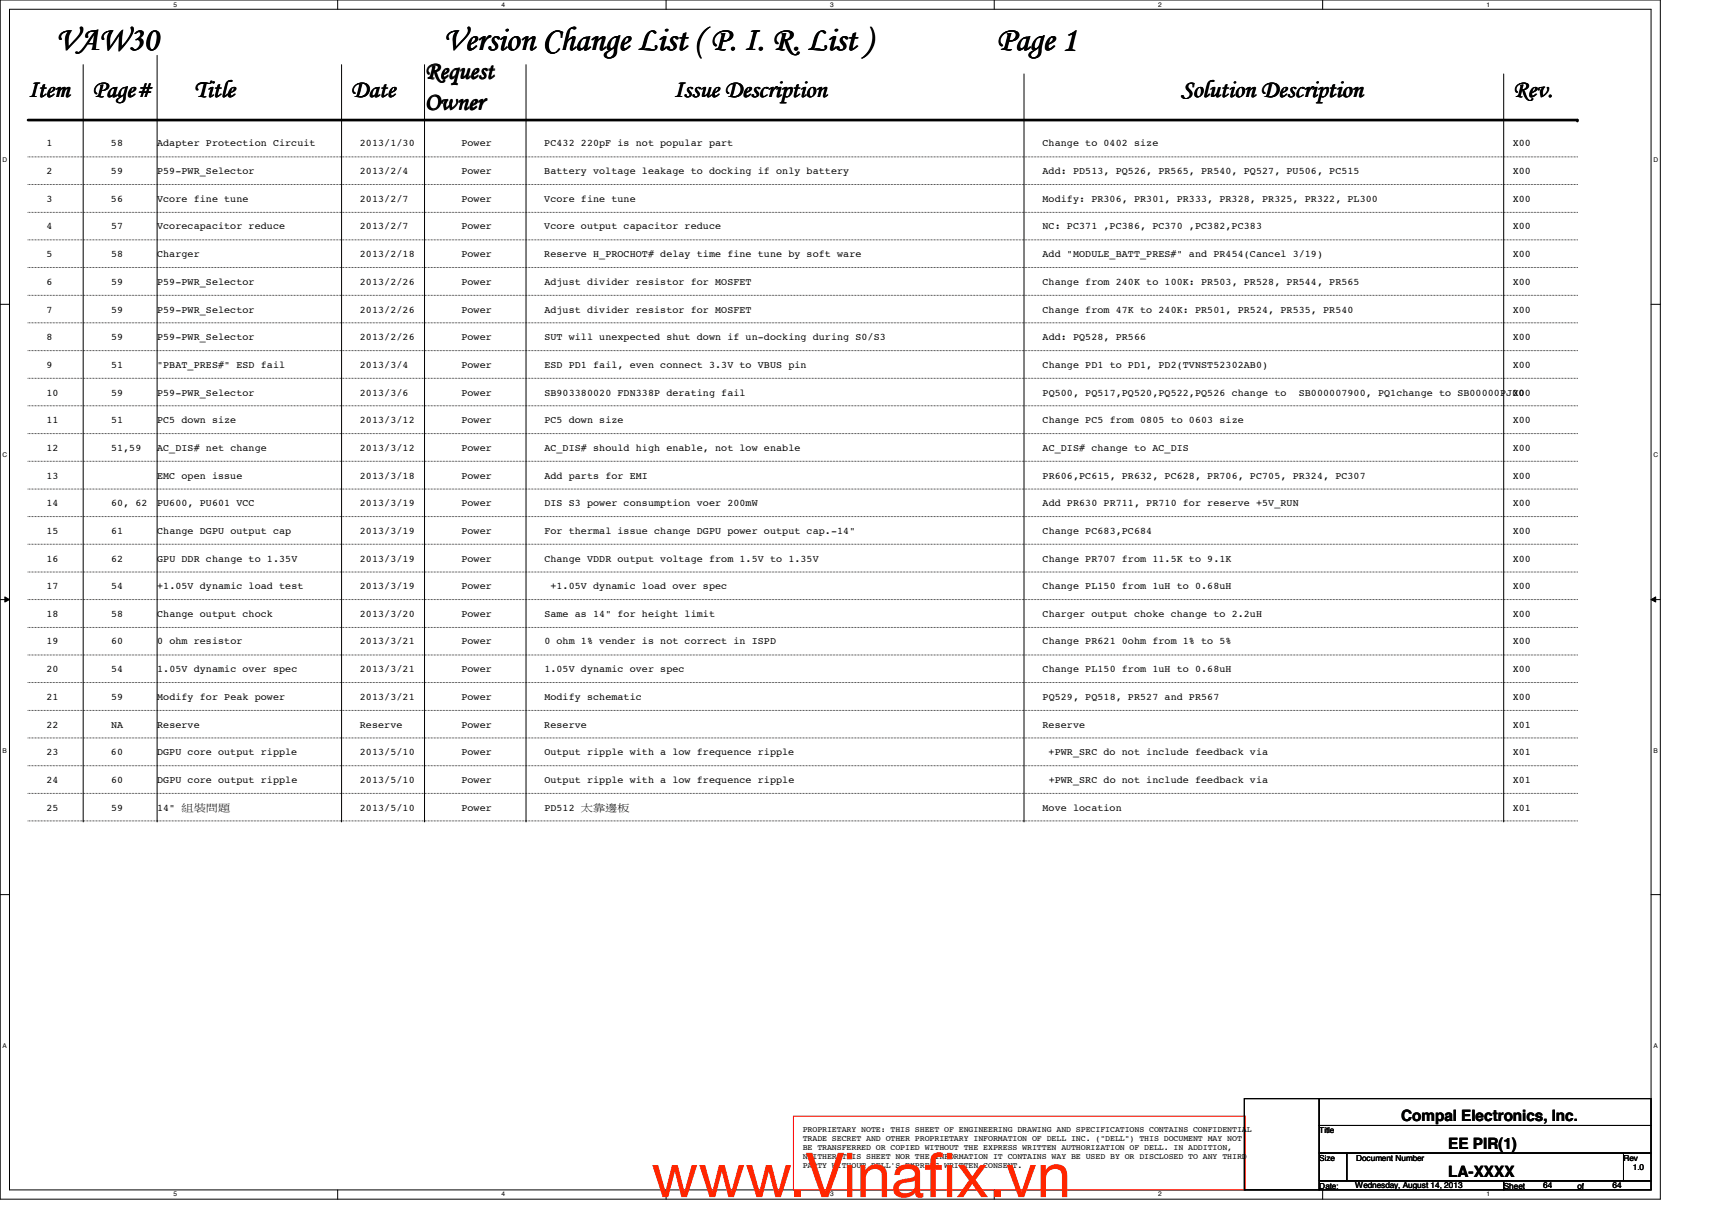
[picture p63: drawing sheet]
<svg xmlns="http://www.w3.org/2000/svg" width="297mm" height="210mm" viewBox="0 0 297 210" stroke-linecap="round" stroke-linejoin="round" font-family="sans-serif">
<defs><g id="words">
<g font-size="10.6" fill="#ff2600">
<text x="113" y="207.7">www.Vinaf</text>
<text x="160.4" y="207.7">ix.vn</text>
</g>
<g font-size="5.9">
<text x="9.7" y="8.6">VAW30</text>
<text x="76.9" y="8.7">Version Change List ( P. I. R. List )</text>
<text x="173" y="8.6">Page 1</text>
</g>
<g font-size="4.3">
<text x="4.9" y="16.8">Item</text>
<text x="16" y="16.8">Page#</text>
<text x="33.7" y="16.8">Title</text>
<text x="61" y="16.8">Date</text>
<text x="73.7" y="13.5">Request</text>
<text x="117" y="16.8">Issue Description</text>
<text x="204.9" y="16.8">Solution Description</text>
<text x="262.5" y="16.8">Rev.</text>
<text x="73.7" y="18.9">Owner</text>
</g>
<g font-size="2.7">
<text x="243.1" y="194.4">Compal Electronics, Inc.</text>
<text x="251.3" y="199.4">EE PIR(1)</text>
<text x="251.3" y="204.2">LA-XXXX</text>
</g>
<g font-size="1.7">
<text x="8" y="25.4">1</text>
<text x="19.3" y="25.4">58</text>
<text x="27.3" y="25.4">Adapter Protection Circuit</text>
<text x="62.4" y="25.4">2013/1/30</text>
<text x="80.1" y="25.4">Power</text>
<text x="94.4" y="25.4">PC432 220pF is not popular part</text>
<text x="180.9" y="25.4">Change to 0402 size</text>
<text x="262.5" y="25.4">X00</text>
<text x="8" y="30.2">2</text>
<text x="8" y="35">3</text>
<text x="19.3" y="30.2">59</text>
<text x="19.3" y="35">56</text>
<text x="27.3" y="30.2">P59-PWR_Selector</text>
<text x="27.3" y="35">Vcore fine tune</text>
<text x="62.4" y="30.2">2013/2/4</text>
<text x="62.4" y="35">2013/2/7</text>
<text x="80" y="30.2">Power</text>
<text x="80" y="35">Power</text>
<text x="94.4" y="30.2">Battery voltage leakage to docking if only battery</text>
<text x="94.4" y="35">Vcore fine tune</text>
<text x="180.9" y="30.2">Add: PD513, PQ526, PR565, PR540, PQ527, PU506, PC515</text>
<text x="180.9" y="35">Modify: PR306, PR301, PR333, PR328, PR325, PR322, PL300</text>
<text x="262.5" y="30.2">X00</text>
<text x="262.5" y="35">X00</text>
<text x="8" y="39.8">4</text>
<text x="19.3" y="39.8">57</text>
<text x="27.3" y="39.8">Vcorecapacitor reduce</text>
<text x="62.4" y="39.8">2013/2/7</text>
<text x="80.1" y="39.8">Power</text>
<text x="94.4" y="39.8">Vcore output capacitor reduce</text>
<text x="180.9" y="39.8">NC: PC371 ,PC386, PC370 ,PC382,PC383</text>
<text x="262.5" y="39.8">X00</text>
<text x="8" y="44.6">5</text>
<text x="19.3" y="44.6">58</text>
<text x="27.3" y="44.6">Charger</text>
<text x="62.4" y="44.6">2013/2/18</text>
<text x="80.1" y="44.6">Power</text>
<text x="94.4" y="44.6">Reserve H_PROCHOT# delay time fine tune by soft ware</text>
<text x="180.9" y="44.6">Add &quot;MODULE_BATT_PRES#&quot; and PR454(Cancel 3/19)</text>
<text x="262.5" y="44.6">X00</text>
<text x="8" y="49.4">6</text>
<text x="19.3" y="49.4">59</text>
<text x="27.3" y="49.4">P59-PWR_Selector</text>
<text x="62.4" y="49.4">2013/2/26</text>
<text x="80.1" y="49.4">Power</text>
<text x="94.4" y="49.4">Adjust divider resistor for MOSFET</text>
<text x="180.9" y="49.4">Change from 240K to 100K: PR503, PR528, PR544, PR565</text>
<text x="262.5" y="49.4">X00</text>
<text x="8" y="54.2">7</text>
<text x="8" y="59">8</text>
<text x="19.3" y="54.2">59</text>
<text x="19.3" y="59">59</text>
<text x="27.3" y="54.2">P59-PWR_Selector</text>
<text x="27.3" y="59">P59-PWR_Selector</text>
<text x="62.4" y="54.2">2013/2/26</text>
<text x="62.4" y="59">2013/2/26</text>
<text x="80.1" y="54.2">Power</text>
<text x="80.1" y="59">Power</text>
<text x="94.4" y="54.2">Adjust divider resistor for MOSFET</text>
<text x="94.4" y="59">SUT will unexpected shut down if un-docking during S0/S3</text>
<text x="180.9" y="54.2">Change from 47K to 240K: PR501, PR524, PR535, PR540</text>
<text x="180.9" y="59">Add: PQ528, PR566</text>
<text x="262.5" y="54.2">X00</text>
<text x="262.5" y="59">X00</text>
<text x="8" y="63.8">9</text>
<text x="19.3" y="63.8">51</text>
<text x="27.3" y="63.8">&quot;PBAT_PRES#&quot; ESD fail</text>
<text x="62.4" y="63.8">2013/3/4</text>
<text x="80.1" y="63.8">Power</text>
<text x="94.4" y="63.8">ESD PD1 fail, even connect 3.3V to VBUS pin</text>
<text x="180.9" y="63.8">Change PD1 to PD1, PD2(TVNST52302AB0)</text>
<text x="262.5" y="63.8">X00</text>
<text x="8" y="68.6">10</text>
<text x="19.3" y="68.6">59</text>
<text x="27.3" y="68.6">P59-PWR_Selector</text>
<text x="62.4" y="68.6">2013/3/6</text>
<text x="80.1" y="68.6">Power</text>
<text x="94.4" y="68.6">SB903380020 FDN338P derating fail</text>
<text x="180.9" y="68.6">PQ500, PQ517,PQ520,PQ522,PQ526 change to</text>
<text x="225.3" y="68.6">SB000007900, PQ1change to SB00000PJ00</text>
<text x="262.5" y="68.6">X00</text>
<text x="8" y="73.4">11</text>
<text x="19.3" y="73.4">51</text>
<text x="27.3" y="73.4">PC5 down size</text>
<text x="62.4" y="73.4">2013/3/12</text>
<text x="80.1" y="73.4">Power</text>
<text x="94.4" y="73.4">PC5 down size</text>
<text x="180.9" y="73.4">Change PC5 from 0805 to 0603 size</text>
<text x="262.5" y="73.4">X00</text>
<text x="8" y="78.2">12</text>
<text x="8" y="83">13</text>
<text x="19.3" y="78.2">51,59</text>
<text x="27.3" y="83">EMC open issue</text>
<text x="27.3" y="78.2">AC_DIS# net change</text>
<text x="62.4" y="83">2013/3/18</text>
<text x="62.4" y="78.2">2013/3/12</text>
<text x="80.1" y="83">Power</text>
<text x="80.1" y="78.2">Power</text>
<text x="94.4" y="78.2">AC_DIS# should high enable, not low enable</text>
<text x="94.4" y="83">Add parts for EMI</text>
<text x="180.9" y="78.2">AC_DIS# change to AC_DIS</text>
<text x="180.9" y="83">PR606,PC615, PR632, PC628, PR706, PC705, PR324, PC307</text>
<text x="262.5" y="78.2">X00</text>
<text x="262.5" y="83">X00</text>
<text x="8" y="87.8">14</text>
<text x="19.3" y="87.8">60, 62</text>
<text x="27.3" y="87.8">PU600, PU601 VCC</text>
<text x="62.4" y="87.8">2013/3/19</text>
<text x="80.1" y="87.8">Power</text>
<text x="94.4" y="87.8">DIS S3 power consumption voer 200mW</text>
<text x="180.9" y="87.8">Add PR630 PR711, PR710 for reserve +5V_RUN</text>
<text x="262.5" y="87.8">X00</text>
<text x="8" y="92.6">15</text>
<text x="19.3" y="92.6">61</text>
<text x="27.3" y="92.6">Change DGPU output cap</text>
<text x="62.4" y="92.6">2013/3/19</text>
<text x="80.1" y="92.6">Power</text>
<text x="94.4" y="92.6">For thermal issue change DGPU power output cap.-14&quot;</text>
<text x="180.9" y="92.6">Change PC683,PC684</text>
<text x="262.5" y="92.6">X00</text>
<text x="8" y="97.4">16</text>
<text x="19.3" y="97.4">62</text>
<text x="27.3" y="97.4">GPU DDR change to 1.35V</text>
<text x="62.4" y="97.4">2013/3/19</text>
<text x="80.1" y="97.4">Power</text>
<text x="94.4" y="97.4">Change VDDR output voltage from 1.5V to 1.35V</text>
<text x="180.9" y="97.4">Change PR707 from 11.5K to 9.1K</text>
<text x="262.5" y="97.4">X00</text>
<text x="8" y="102.2">17</text>
<text x="8" y="107">18</text>
<text x="19.3" y="102.2">54</text>
<text x="19.3" y="107">58</text>
<text x="27.3" y="102.2">+1.05V dynamic load test</text>
<text x="27.3" y="107">Change output chock</text>
<text x="62.4" y="102.2">2013/3/19</text>
<text x="62.4" y="107">2013/3/20</text>
<text x="80.1" y="102.2">Power</text>
<text x="80.1" y="107">Power</text>
<text x="94.4" y="107">Same as 14&quot; for height limit</text>
<text x="95.5" y="102.2">+1.05V dynamic load over spec</text>
<text x="180.9" y="102.2">Change PL150 from 1uH to 0.68uH</text>
<text x="180.9" y="107">Charger output choke change to 2.2uH</text>
<text x="262.5" y="107">X00</text>
<text x="262.5" y="102.2">X00</text>
<text x="8" y="111.8">19</text>
<text x="19.3" y="111.8">60</text>
<text x="27.3" y="111.8">0 ohm resistor</text>
<text x="62.4" y="111.8">2013/3/21</text>
<text x="80.1" y="111.8">Power</text>
<text x="94.4" y="111.8">0 ohm 1% vender is not correct in ISPD</text>
<text x="180.9" y="111.8">Change PR621 0ohm from 1% to 5%</text>
<text x="262.5" y="111.8">X00</text>
<text x="8" y="116.6">20</text>
<text x="19.3" y="116.6">54</text>
<text x="27.3" y="116.6">1.05V dynamic over spec</text>
<text x="62.4" y="116.6">2013/3/21</text>
<text x="80.1" y="116.6">Power</text>
<text x="94.4" y="116.6">1.05V dynamic over spec</text>
<text x="180.9" y="116.6">Change PL150 from 1uH to 0.68uH</text>
<text x="262.5" y="116.6">X00</text>
<text x="8" y="121.4">21</text>
<text x="19.3" y="121.4">59</text>
<text x="27.3" y="121.4">Modify for Peak power</text>
<text x="62.4" y="121.4">2013/3/21</text>
<text x="80.1" y="121.4">Power</text>
<text x="94.4" y="121.4">Modify schematic</text>
<text x="180.9" y="121.4">PQ529, PQ518, PR527 and PR567</text>
<text x="262.5" y="121.4">X00</text>
<text x="8" y="126.2">22</text>
<text x="8" y="131">23</text>
<text x="19.3" y="131">60</text>
<text x="19.3" y="126.2">NA</text>
<text x="27.3" y="131">DGPU core output ripple</text>
<text x="27.3" y="126.2">Reserve</text>
<text x="62.4" y="126.2">Reserve</text>
<text x="62.4" y="131">2013/5/10</text>
<text x="80.1" y="131">Power</text>
<text x="80.1" y="126.2">Power</text>
<text x="94.4" y="126.2">Reserve</text>
<text x="94.4" y="131">Output ripple with a low frequence ripple</text>
<text x="180.9" y="126.2">Reserve</text>
<text x="181.9" y="131">+PWR_SRC do not include feedback via</text>
<text x="262.5" y="126.2">X01</text>
<text x="262.5" y="131">X01</text>
<text x="8" y="135.8">24</text>
<text x="19.3" y="135.8">60</text>
<text x="27.3" y="135.8">DGPU core output ripple</text>
<text x="62.4" y="135.8">2013/5/10</text>
<text x="80.1" y="135.8">Power</text>
<text x="94.4" y="135.8">Output ripple with a low frequence ripple</text>
<text x="182" y="135.8">+PWR_SRC do not include feedback via</text>
<text x="262.5" y="135.8">X01</text>
<text x="8" y="140.6">25</text>
<text x="19.3" y="140.6">59</text>
<text x="27.3" y="140.6">14&quot; 組組組組</text>
<text x="62.4" y="140.6">2013/5/10</text>
<text x="80" y="140.6">Power</text>
<text x="94.4" y="140.6">PD512 太太太太</text>
<text x="180.9" y="140.6">Move location</text>
<text x="262.5" y="140.6">X01</text>
</g>
<g font-size="1.4">
<text x="139.3" y="196.4">PROPRIETARY NOTE: THIS SHEET OF ENGINEERING DRAWING AND SPECIFICATIONS CONTAINS CONFIDENTIAL</text>
<text x="139.3" y="198">TRADE SECRET AND OTHER PROPRIETARY INFORMATION OF DELL INC. (&quot;DELL&quot;) THIS DOCUMENT MAY NOT</text>
<text x="228.9" y="196.6">Title</text>
<text x="139.3" y="199.6">BE TRANSFERRED OR COPIED WITHOUT THE EXPRESS WRITTEN AUTHORIZATION OF DELL. IN ADDITION,</text>
<text x="139.3" y="201.1">NEITHER THIS SHEET NOR THE INFORMATION IT CONTAINS WAY BE USED BY OR DISCLOSED TO ANY THIRD</text>
<text x="139.3" y="202.7">PARTY WITHOUT DELL'S EXPRESS WRITTEN CONSENT.</text>
<text x="228.9" y="201.4">Size</text>
<text x="235.3" y="201.4">Document Number</text>
<text x="281.7" y="201.4">Rev</text>
<text x="283.3" y="203">1.0</text>
<text x="228.9" y="206.2">Date:</text>
<text x="235.1" y="206">Wednesday, August 14, 2013</text>
<text x="260.9" y="206.2">Sheet</text>
<text x="267.8" y="206">64</text>
<text x="273.7" y="206.2">of</text>
<text x="279.8" y="206">64</text>
</g>
<g font-size="1.1">
<text x="30.1" y="1.1">5</text>
<text x="87" y="1.1">4</text>
<text x="144" y="1.1">3</text>
<text x="201" y="1.1">2</text>
<text x="257.9" y="1.1">1</text>
<text x=".5" y="28.2">D</text>
<text x="286.9" y="28.2">D</text>
<text x=".5" y="79.3">C</text>
<text x="286.9" y="79.3">C</text>
<text x=".5" y="130.6">B</text>
<text x="286.9" y="130.6">B</text>
<text x=".5" y="181.7">A</text>
<text x="286.9" y="181.7">A</text>
<text x="30.1" y="207.6">5</text>
<text x="87" y="207.6">4</text>
<text x="144" y="207.6">3</text>
<text x="201" y="207.6">2</text>
<text x="257.9" y="207.6">1</text>
</g>
</g></defs>
<path d="M0 0h288.1v208h-288.1zM1.6 1.6h284.9v204.8h-284.9z" fill="none" stroke="#000" stroke-width=".17"/>
<g fill="#fff">
<path d="M30.1 .2h.6v1.2h-.6z"/>
<path d="M30.1 206.6h.6v1.2h-.6z"/>
</g>
<path d="M58.6 0v1.6M58.6 206.4v1.6" fill="none" stroke="#000" stroke-width=".17"/>
<g fill="#fff">
<path d="M87 .2h.6v1.2h-.6z"/>
<path d="M87 206.6h.6v1.2h-.6z"/>
</g>
<path d="M115.6 0v1.6M115.6 206.4v1.6" fill="none" stroke="#000" stroke-width=".17"/>
<g fill="#fff">
<path d="M144 .2h.6v1.2h-.6z"/>
<path d="M144 206.6h.6v1.2h-.6z"/>
</g>
<path d="M172.5 0v1.6M172.5 206.4v1.6" fill="none" stroke="#000" stroke-width=".17"/>
<g fill="#fff">
<path d="M201 .2h.5v1.2h-.5z"/>
<path d="M201 206.6h.5v1.2h-.5z"/>
</g>
<path d="M229.5 0v1.6M229.5 206.4v1.6" fill="none" stroke="#000" stroke-width=".17"/>
<g fill="#fff">
<path d="M257.9 .2h.6v1.2h-.6z"/>
<path d="M257.9 206.6h.6v1.2h-.6z"/>
<path d="M.5 27.2h.7v1.2h-.7z"/>
<path d="M286.9 27.2h.8v1.2h-.8z"/>
<path d="M.5 78.4h.7v1.1h-.7z"/>
<path d="M286.9 78.4h.8v1.1h-.8z"/>
</g>
<path d="M0 52.8h1.6M286.5 52.8h1.6" fill="none" stroke="#000" stroke-width=".17"/>
<g fill="#fff">
<path d="M.5 129.6h.7v1.2h-.7z"/>
<path d="M286.9 129.6h.7v1.2h-.7z"/>
</g>
<path d="M0 104h1.6M.8 103.5l.8 .5-.8 .4zM286.5 104l.8-.5v.9zM286.5 104h1.6" fill="none" stroke="#000" stroke-width=".17"/>
<path d="M.8 103.5l.8 .5-.8 .4zM286.5 104l.8-.5v.9z" fill="#000"/>
<g fill="#fff">
<path d="M.5 180.8h.7v1.1h-.7z"/>
<path d="M286.9 180.8h.7v1.1h-.7z"/>
</g>
<g fill="none" stroke="#000" stroke-width=".17">
<path d="M14.4 11.2v131.2M27.3 9.6v132.8M59.3 11.2v131.2M73.7 11.2v131.2M91.3 11.2v131.2M177.7 12.8v129.6M260.9 12.8v129.6M0 155.2h1.6M14.4 142.4h.1M27.3 142.4h.1M59.3 142.4h.1M73.7 142.4h.1"/>
<path d="M91.3 142.4h.1M177.7 142.4h.1M260.9 142.4h.1M286.5 155.2h1.6M215.9 190.6h13v15.8h-13zM228.9 190.6h57.6v4.6h-57.6zM228.9 195.2h57.6v4.8h-57.6zM228.9 200h4.8v4.9h-4.8zM228.9 204.9h32v1.5h-32zM233.7 200h48v4.9h-48zM260.9 204.9h25.6v1.5h-25.6zM281.7 200h4.8v4.9h-4.8z"/>
</g>
<path d="M4.9 20.8h268.8" fill="none" stroke="#000" stroke-width=".47"/>
<circle cx="273.7" cy="20.8" r=".23" fill="#000"/>
<g fill="none" stroke="#000" stroke-width=".17" stroke-dasharray="0 .3">
<path d="M4.9 27.2h268.8M4.9 32h268.8M4.9 36.8h268.8M273.7 27.2h.1M273.7 32h.1M273.7 36.8h.1M4.9 41.6h268.8M4.9 46.4h268.8M4.9 51.2h268.8M4.9 56h268.8M273.7 41.6h.1M273.7 46.4h.1"/>
<path d="M273.7 51.2h.1M273.7 56h.1M4.9 60.8h268.8M4.9 65.6h268.8M4.9 70.4h268.8M4.9 75.2h268.8M273.7 60.8h.1M273.7 65.6h.1M273.7 70.4h.1M273.7 75.2h.1M4.9 80h268.8M4.9 84.8h268.8"/>
<path d="M4.9 89.6h268.8M4.9 94.4h268.8M4.9 99.2h268.8M273.7 80h.1M273.7 84.8h.1M273.7 89.6h.1M273.7 94.4h.1M273.7 99.2h.1M4.9 104h268.8M4.9 108.8h268.8M4.9 113.6h268.8M4.9 118.4h268.8"/>
<path d="M273.7 104h.1M273.7 108.8h.1M273.7 113.6h.1M273.7 118.4h.1M4.9 123.2h268.8M4.9 128h268.8M4.9 132.8h268.8M4.9 137.6h268.8M273.7 123.2h.1M273.7 128h.1M273.7 132.8h.1M273.7 137.6h.1"/>
<path d="M4.9 142.4h268.8M273.7 142.4h.1"/>
</g>
<path d="M137.7 193.6h78.4v12.8h-78.4z" fill="none" stroke="#f00" stroke-width=".17"/>
<use href="#words"/>
</svg>
